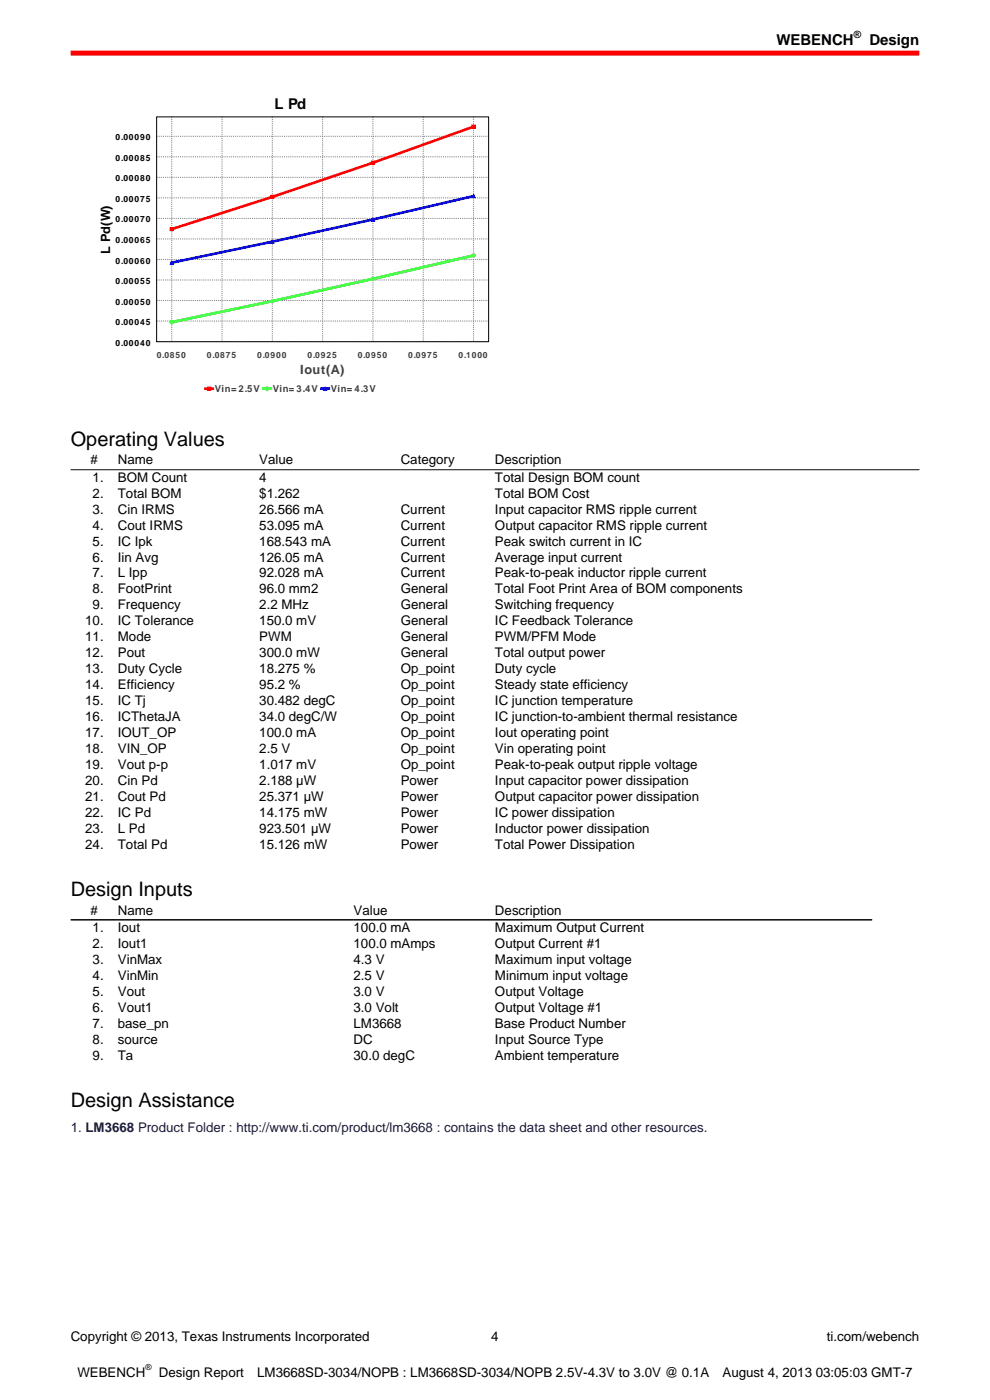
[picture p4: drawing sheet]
<svg xmlns="http://www.w3.org/2000/svg" width="210mm" height="297mm" viewBox="0 0 210 297" stroke-linecap="round" stroke-linejoin="round" font-family="sans-serif">
<defs><g id="words">
<g font-size="4.2">
<text x="15" y="94.7">Operating Values</text>
<text x="15" y="190.2">Design Inputs</text>
<text x="15" y="234.9">Design Assistance</text>
</g>
<g font-size="3.2">
<text x="164.7" y="9.6">WEBENCH</text>
<text x="184.4" y="9.6">Design</text>
</g>
<text font-size="3.1" x="58.2" y="23.1">L Pd</text>
<g font-size="2.8">
<text x="19.2" y="98.5">#</text>
<text x="25" y="98.5">Name</text>
<text x="55" y="98.5">Value</text>
<text x="85" y="98.5">Category</text>
<text x="105" y="98.5">Description</text>
<text x="19.6" y="102.2">1.</text>
<text x="19.6" y="105.6">2.</text>
<text x="25" y="102.2">BOM Count</text>
<text x="25" y="105.6">Total BOM</text>
<text x="55" y="102.2">4</text>
<text x="55" y="105.6">$1.262</text>
<text x="105" y="102.2">Total Design BOM count</text>
<text x="105" y="105.6">Total BOM Cost</text>
<text x="19.6" y="109">3.</text>
<text x="19.6" y="112.3">4.</text>
<text x="25" y="109">Cin IRMS</text>
<text x="25" y="112.3">Cout IRMS</text>
<text x="55" y="109">26.566 mA</text>
<text x="55" y="112.3">53.095 mA</text>
<text x="85" y="109">Current</text>
<text x="85" y="112.3">Current</text>
<text x="105" y="109">Input capacitor RMS ripple current</text>
<text x="105" y="112.3">Output capacitor RMS ripple current</text>
<text x="19.6" y="115.7">5.</text>
<text x="19.6" y="119.1">6.</text>
<text x="25" y="115.7">IC Ipk</text>
<text x="25" y="119.1">Iin Avg</text>
<text x="55" y="115.7">168.543 mA</text>
<text x="55" y="119.1">126.05 mA</text>
<text x="85" y="115.7">Current</text>
<text x="85" y="119.1">Current</text>
<text x="105" y="115.7">Peak switch current in IC</text>
<text x="105" y="119.1">Average input current</text>
<text x="19.6" y="122.5">7.</text>
<text x="19.6" y="125.9">8.</text>
<text x="25" y="122.5">L Ipp</text>
<text x="25" y="125.9">FootPrint</text>
<text x="55" y="122.5">92.028 mA</text>
<text x="55" y="125.9">96.0 mm2</text>
<text x="85" y="122.5">Current</text>
<text x="85" y="125.9">General</text>
<text x="105" y="122.5">Peak-to-peak inductor ripple current</text>
<text x="105" y="125.9">Total Foot Print Area of BOM components</text>
<text x="19.6" y="129.3">9.</text>
<text x="25" y="129.3">Frequency</text>
<text x="55" y="129.3">2.2 MHz</text>
<text x="85" y="129.3">General</text>
<text x="105" y="129.3">Switching frequency</text>
<text x="18.1" y="132.7">10.</text>
<text x="18.1" y="136.1">11.</text>
<text x="25" y="132.7">IC Tolerance</text>
<text x="25" y="136.1">Mode</text>
<text x="55" y="132.7">150.0 mV</text>
<text x="55" y="136.1">PWM</text>
<text x="85" y="132.7">General</text>
<text x="85" y="136.1">General</text>
<text x="105" y="132.7">IC Feedback Tolerance</text>
<text x="105" y="136.1">PWM/PFM Mode</text>
<text x="18.1" y="139.4">12.</text>
<text x="18.1" y="142.8">13.</text>
<text x="25" y="139.4">Pout</text>
<text x="25" y="142.8">Duty Cycle</text>
<text x="55" y="139.4">300.0 mW</text>
<text x="55" y="142.8">18.275 %</text>
<text x="85" y="139.4">General</text>
<text x="85" y="142.8">Op_point</text>
<text x="105" y="139.4">Total output power</text>
<text x="105" y="142.8">Duty cycle</text>
<text x="18.1" y="146.2">14.</text>
<text x="18.1" y="149.6">15.</text>
<text x="25" y="146.2">Efficiency</text>
<text x="25" y="149.6">IC Tj</text>
<text x="55" y="146.2">95.2 %</text>
<text x="55" y="149.6">30.482 degC</text>
<text x="85" y="146.2">Op_point</text>
<text x="85" y="149.6">Op_point</text>
<text x="105" y="146.2">Steady state efficiency</text>
<text x="105" y="149.6">IC junction temperature</text>
<text x="18.1" y="153">16.</text>
<text x="25" y="153">ICThetaJA</text>
<text x="55" y="153">34.0 degC/W</text>
<text x="85" y="153">Op_point</text>
<text x="105" y="153">IC junction-to-ambient thermal resistance</text>
<text x="18.1" y="156.4">17.</text>
<text x="18.1" y="159.8">18.</text>
<text x="25" y="156.4">IOUT_OP</text>
<text x="25" y="159.8">VIN_OP</text>
<text x="55" y="156.4">100.0 mA</text>
<text x="55" y="159.8">2.5 V</text>
<text x="85" y="156.4">Op_point</text>
<text x="85" y="159.8">Op_point</text>
<text x="105" y="156.4">Iout operating point</text>
<text x="105" y="159.8">Vin operating point</text>
<text x="18.1" y="163.1">19.</text>
<text x="18.1" y="166.5">20.</text>
<text x="25" y="163.1">Vout p-p</text>
<text x="25" y="166.5">Cin Pd</text>
<text x="55" y="163.1">1.017 mV</text>
<text x="55" y="166.5">2.188 µW</text>
<text x="85" y="163.1">Op_point</text>
<text x="85" y="166.5">Power</text>
<text x="105" y="163.1">Peak-to-peak output ripple voltage</text>
<text x="105" y="166.5">Input capacitor power dissipation</text>
<text x="18.1" y="169.9">21.</text>
<text x="18.1" y="173.3">22.</text>
<text x="25" y="169.9">Cout Pd</text>
<text x="25" y="173.3">IC Pd</text>
<text x="55" y="169.9">25.371 µW</text>
<text x="55" y="173.3">14.175 mW</text>
<text x="85" y="169.9">Power</text>
<text x="85" y="173.3">Power</text>
<text x="105" y="169.9">Output capacitor power dissipation</text>
<text x="105" y="173.3">IC power dissipation</text>
<text x="18.1" y="176.7">23.</text>
<text x="25" y="176.7">L Pd</text>
<text x="55" y="176.7">923.501 µW</text>
<text x="85" y="176.7">Power</text>
<text x="105" y="176.7">Inductor power dissipation</text>
<text x="18.1" y="180.1">24.</text>
<text x="25" y="180.1">Total Pd</text>
<text x="55" y="180.1">15.126 mW</text>
<text x="85" y="180.1">Power</text>
<text x="105" y="180.1">Total Power Dissipation</text>
<text x="19.2" y="194.1">#</text>
<text x="19.6" y="197.7">1.</text>
<text x="25" y="194.1">Name</text>
<text x="25" y="197.7">Iout</text>
<text x="75" y="194.1">Value</text>
<text x="75" y="197.7">100.0 mA</text>
<text x="105" y="194.1">Description</text>
<text x="105" y="197.7">Maximum Output Current</text>
<text x="19.6" y="201.1">2.</text>
<text x="25" y="201.1">Iout1</text>
<text x="75" y="201.1">100.0 mAmps</text>
<text x="105" y="201.1">Output Current #1</text>
<text x="19.6" y="204.5">3.</text>
<text x="19.6" y="207.9">4.</text>
<text x="25" y="204.5">VinMax</text>
<text x="25" y="207.9">VinMin</text>
<text x="75" y="204.5">4.3 V</text>
<text x="75" y="207.9">2.5 V</text>
<text x="105" y="204.5">Maximum input voltage</text>
<text x="105" y="207.9">Minimum input voltage</text>
<text x="19.6" y="211.3">5.</text>
<text x="19.6" y="214.6">6.</text>
<text x="25" y="211.3">Vout</text>
<text x="25" y="214.6">Vout1</text>
<text x="75" y="211.3">3.0 V</text>
<text x="75" y="214.6">3.0 Volt</text>
<text x="105" y="211.3">Output Voltage</text>
<text x="105" y="214.6">Output Voltage #1</text>
<text x="19.6" y="218">7.</text>
<text x="19.6" y="221.4">8.</text>
<text x="25" y="218">base_pn</text>
<text x="25" y="221.4">source</text>
<text x="75" y="218">LM3668</text>
<text x="75" y="221.4">DC</text>
<text x="105" y="218">Base Product Number</text>
<text x="105" y="221.4">Input Source Type</text>
<text x="19.6" y="224.8">9.</text>
<text x="25" y="224.8">Ta</text>
<text x="75" y="224.8">30.0 degC</text>
<text x="105" y="224.8">Ambient temperature</text>
<text x="15" y="284.4">Copyright © 2013, Texas Instruments Incorporated</text>
<text x="104.2" y="284.4">4</text>
<text x="175.4" y="284.4">ti.com/webench</text>
<text x="16.4" y="292">WEBENCH</text>
<text x="33.7" y="292">Design Report</text>
<text x="54.6" y="292">LM3668SD-3034/NOPB : LM3668SD-3034/NOPB 2.5V-4.3V to 3.0V @ 0.1A</text>
<text x="153.3" y="292">August 4, 2013 03:05:03 GMT-7</text>
</g>
<text font-size="2.8" fill="#000080" x="15" y="240.2">1. LM3668 Product Folder : http://www.ti.com/product/lm3668 : contains the data sheet and other resources.</text>
<text font-size="2.7" x="23.4" y="53.8" transform="rotate(-90 23.4 53.8)">L Pd(W)</text>
<text font-size="2.7" fill="#404040" x="63.7" y="79.4">Iout(A)</text>
<text font-size="2.1" x="181.1" y="8">®</text>
<g font-size="2" fill="#404040">
<text x="45.6" y="83.2">Vin= 2.5V</text>
<text x="57.9" y="83.2">Vin= 3.4V</text>
<text x="70.2" y="83.2">Vin= 4.3V</text>
</g>
<g font-size="1.8">
<text x="24.5" y="29.8">0.00090</text>
<text x="24.5" y="34.1">0.00085</text>
<text x="24.5" y="38.5">0.00080</text>
<text x="24.5" y="47.2">0.00070</text>
<text x="24.5" y="42.8">0.00075</text>
<text x="24.5" y="51.5">0.00065</text>
<text x="24.5" y="55.9">0.00060</text>
<text x="24.5" y="64.6">0.00050</text>
<text x="24.5" y="60.3">0.00055</text>
<text x="24.5" y="69">0.00045</text>
<text x="24.5" y="73.3">0.00040</text>
<text x="30.8" y="290.6">®</text>
</g>
<g font-size="1.8" fill="#404040">
<text x="33.2" y="76">0.0850</text>
<text x="43.9" y="76">0.0875</text>
<text x="54.6" y="76">0.0900</text>
<text x="65.2" y="76">0.0925</text>
<text x="75.9" y="76">0.0950</text>
<text x="86.6" y="76">0.0975</text>
<text x="97.3" y="76">0.1000</text>
</g>
</g></defs>
<path d="M15 11.3h180" fill="none" stroke="#f00" stroke-width="1.1" stroke-linecap="butt"/>
<g fill="#fff">
<path d="M15 16.6h90v67.5h-90z"/>
<path d="M43.2 80.9h36.9v3.1h-36.9z"/>
</g>
<path d="M43.6 82.5h1.5" fill="none" stroke="#f00" stroke-width=".56"/>
<path d="M44 82.1h.7v.7h-.7z" fill="#f00"/>
<path d="M44 82.1h.7v.7h-.7z" fill="none" stroke="#f00" stroke-width=".21"/>
<path d="M55.9 82.5h1.5" fill="none" stroke="#0f0" stroke-width=".56"/>
<circle cx="56.7" cy="82.5" r=".34" fill="#0f0"/>
<circle cx="56.7" cy="82.5" r=".34" fill="none" stroke="#0f0" stroke-width=".21"/>
<path d="M68.2 82.5h1.6" fill="none" stroke="#00f" stroke-width=".56"/>
<path d="M69 82.1l.3 .7h-.7z" fill="#00f"/>
<path d="M69 82.1l.3 .7h-.7z" fill="none" stroke="#00f" stroke-width=".21"/>
<path d="M33.2 24.8h70.4v47.7h-70.4z" fill="#fff"/>
<g fill="none" stroke="#808080" stroke-width=".21" stroke-dasharray=".2 .2" stroke-linecap="butt">
<path d="M33.2 37.6h70.4M33.2 33.3h70.4M33.2 28.9h70.4M36.4 24.8v47.7M47.1 24.8v47.7M57.8 24.8v47.7M68.4 24.8v47.7M79.1 24.8v47.7M89.8 24.8v47.7M100.4 24.8v47.7M33.2 59.4h70.4M33.2 55h70.4"/>
<path d="M33.2 50.7h70.4M33.2 46.3h70.4M33.2 42h70.4M33.2 72.5h70.4M33.2 68.1h70.4M33.2 63.8h70.4"/>
</g>
<path d="M100.4 41.6l-21.3 5-21.3 4.7-21.4 4.4" fill="none" stroke="#00f" stroke-width=".56"/>
<path d="M100.4 54.2l-21.3 5-21.3 4.7-21.4 4.4" fill="none" stroke="#0f0" stroke-width=".56"/>
<path d="M100.4 26.9l-21.3 7.6-21.3 7.3-21.4 6.8" fill="none" stroke="#f00" stroke-width=".56"/>
<path d="M36.4 55.4l.4 .7h-.7z" fill="#00f"/>
<path d="M36.4 55.4l.4 .7h-.7z" fill="none" stroke="#00f" stroke-width=".21"/>
<path d="M57.8 50.9l.3 .7h-.7z" fill="#00f"/>
<path d="M57.8 50.9l.3 .7h-.7z" fill="none" stroke="#00f" stroke-width=".21"/>
<path d="M79.1 46.2l.3 .7h-.6z" fill="#00f"/>
<path d="M79.1 46.2l.3 .7h-.6z" fill="none" stroke="#00f" stroke-width=".21"/>
<path d="M100.4 41.3l.4 .6h-.7z" fill="#00f"/>
<path d="M100.4 41.3l.4 .6h-.7z" fill="none" stroke="#00f" stroke-width=".21"/>
<circle cx="36.4" cy="68.3" r=".34" fill="#0f0"/>
<circle cx="36.4" cy="68.3" r=".34" fill="none" stroke="#0f0" stroke-width=".21"/>
<circle cx="57.8" cy="63.9" r=".34" fill="#0f0"/>
<circle cx="57.8" cy="63.9" r=".34" fill="none" stroke="#0f0" stroke-width=".21"/>
<circle cx="79.1" cy="59.2" r=".34" fill="#0f0"/>
<circle cx="79.1" cy="59.2" r=".34" fill="none" stroke="#0f0" stroke-width=".21"/>
<circle cx="100.4" cy="54.2" r=".34" fill="#0f0"/>
<circle cx="100.4" cy="54.2" r=".34" fill="none" stroke="#0f0" stroke-width=".21"/>
<path d="M36.1 48.3h.7v.6h-.7z" fill="#f00"/>
<path d="M36.1 48.3h.7v.6h-.7z" fill="none" stroke="#f00" stroke-width=".21"/>
<path d="M57.4 41.4h.7v.7h-.7z" fill="#f00"/>
<path d="M57.4 41.4h.7v.7h-.7z" fill="none" stroke="#f00" stroke-width=".21"/>
<path d="M78.8 34.2h.6v.7h-.6z" fill="#f00"/>
<path d="M78.8 34.2h.6v.7h-.6z" fill="none" stroke="#f00" stroke-width=".21"/>
<path d="M100.1 26.5h.7v.7h-.7z" fill="#f00"/>
<path d="M100.1 26.5h.7v.7h-.7z" fill="none" stroke="#f00" stroke-width=".21"/>
<path d="M33.2 24.8h70.4v47.7h-70.4z" fill="none" stroke="#000" stroke-width=".21"/>
<path d="M15 99.6h180" fill="none" stroke="#444" stroke-width=".26"/>
<path d="M15 195.2h170" fill="none" stroke="#000" stroke-width=".26"/>
<use href="#words"/>
</svg>
